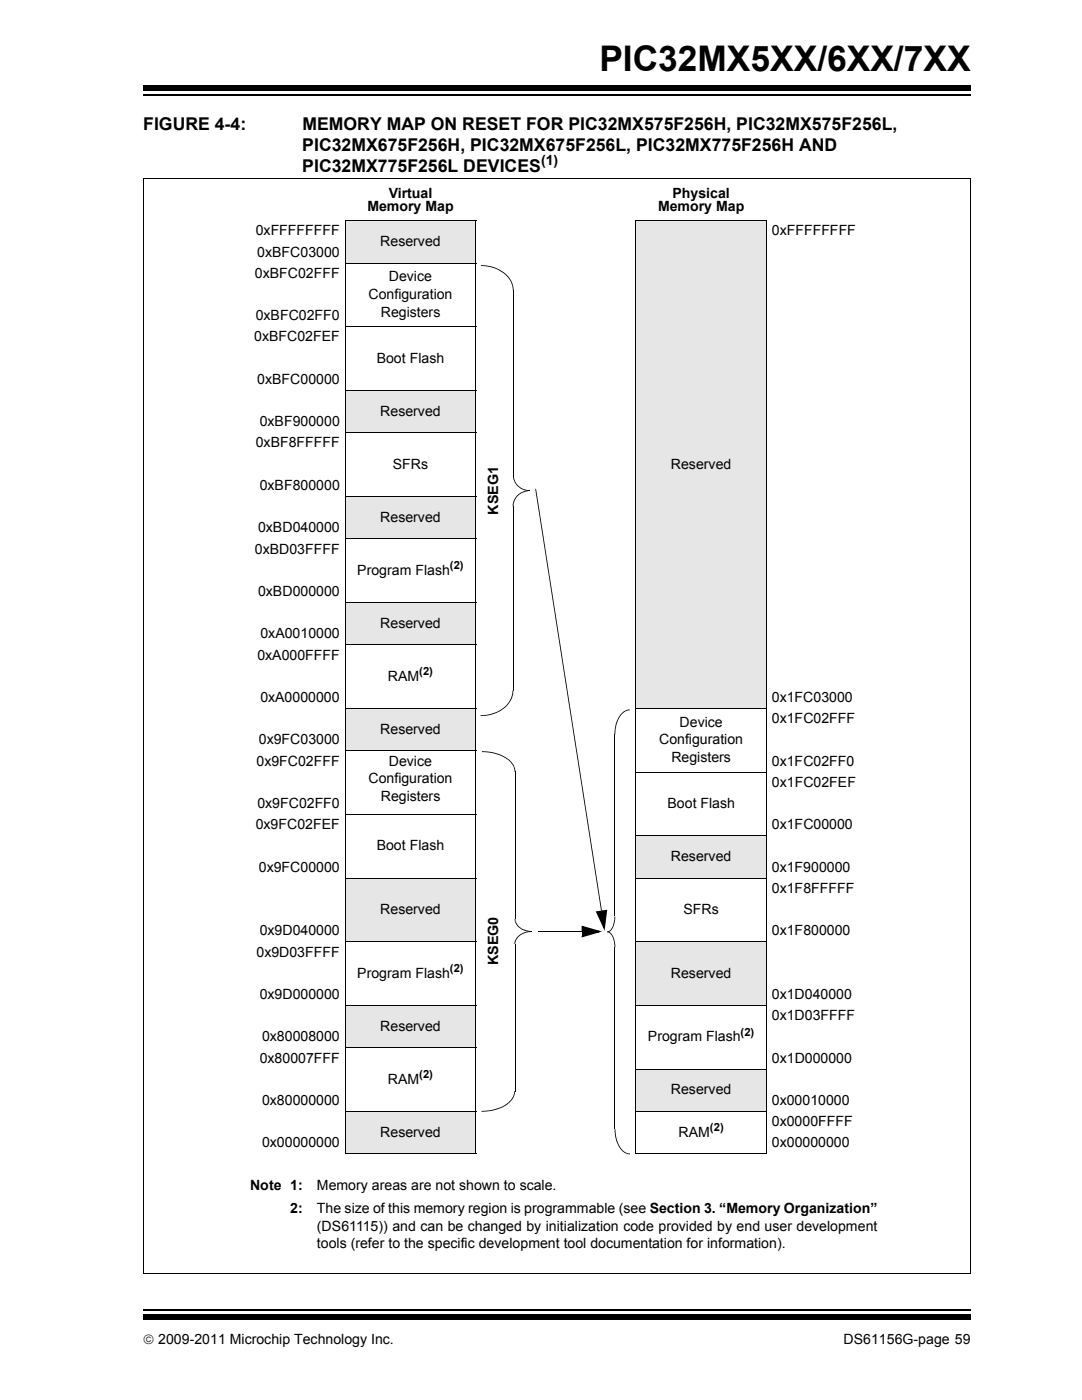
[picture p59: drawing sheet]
<svg xmlns="http://www.w3.org/2000/svg" width="216mm" height="279mm" viewBox="0 0 216 279" stroke-linecap="round" stroke-linejoin="round" font-family="sans-serif">
<defs><g id="words">
<text font-size="7" x="119.6" y="14.2">PIC32MX5XX/6XX/7XX</text>
<g font-size="3.5">
<text x="28.6" y="25.9">FIGURE 4-4:</text>
<text x="60.3" y="25.9">MEMORY MAP ON RESET FOR PIC32MX575F256H, PIC32MX575F256L,</text>
<text x="60.3" y="30.1">PIC32MX675F256H, PIC32MX675F256L, PIC32MX775F256H AND</text>
<text x="60.3" y="34.4">PIC32MX775F256L DEVICES</text>
</g>
<g font-size="2.8">
<text x="107.9" y="33">(1)</text>
<text x="77.6" y="39.6">Virtual</text>
<text x="134.2" y="39.6">Physical</text>
<text x="51" y="47">0xFFFFFFFF</text>
<text x="73.3" y="42">Memory Map</text>
<text x="131.3" y="42">Memory Map</text>
<text x="154" y="47">0xFFFFFFFF</text>
<text x="51.3" y="51.2">0xBFC03000</text>
<text x="75.9" y="49.1">Reserved</text>
<text x="50.9" y="55.4">0xBFC02FFF</text>
<text x="73.5" y="59.7">Configuration</text>
<text x="77.6" y="56.1">Device</text>
<text x="51" y="63.9">0xBFC02FF0</text>
<text x="76" y="63.2">Registers</text>
<text x="50.7" y="68.1">0xBFC02FEF</text>
<text x="51.3" y="76.6">0xBFC00000</text>
<text x="75.2" y="72.4">Boot Flash</text>
<text x="75.9" y="83">Reserved</text>
<text x="51" y="89.3">0xBF8FFFFF</text>
<text x="51.8" y="85.1">0xBF900000</text>
<text x="78.4" y="93.5">SFRs</text>
<text x="133.9" y="93.5">Reserved</text>
<text x="51.8" y="97.8">0xBF800000</text>
<text x="51.5" y="106.2">0xBD040000</text>
<text x="75.9" y="104.1">Reserved</text>
<text x="99.4" y="102.7" transform="rotate(-90 99.4 102.7)">KSEG1</text>
<text x="50.9" y="110.5">0xBD03FFFF</text>
<text x="51.5" y="118.9">0xBD000000</text>
<text x="71.3" y="114.7">Program Flash</text>
<text x="75.9" y="125.3">Reserved</text>
<text x="51.4" y="131.6">0xA000FFFF</text>
<text x="52" y="127.4">0xA0010000</text>
<text x="77.4" y="135.9">RAM</text>
<text x="52" y="140.1">0xA0000000</text>
<text x="154" y="140.1">0x1FC03000</text>
<text x="51.6" y="148.6">0x9FC03000</text>
<text x="75.9" y="146.5">Reserved</text>
<text x="131.5" y="148.6">Configuration</text>
<text x="135.6" y="145">Device</text>
<text x="154" y="144.3">0x1FC02FFF</text>
<text x="51.2" y="152.8">0x9FC02FFF</text>
<text x="77.6" y="152.8">Device</text>
<text x="134" y="152.1">Registers</text>
<text x="154" y="152.8">0x1FC02FF0</text>
<text x="51.4" y="161.3">0x9FC02FF0</text>
<text x="73.5" y="156.3">Configuration</text>
<text x="76" y="159.9">Registers</text>
<text x="133.2" y="161.3">Boot Flash</text>
<text x="154" y="157">0x1FC02FEF</text>
<text x="51" y="165.5">0x9FC02FEF</text>
<text x="154" y="165.5">0x1FC00000</text>
<text x="51.6" y="174">0x9FC00000</text>
<text x="75.2" y="169.7">Boot Flash</text>
<text x="133.9" y="171.9">Reserved</text>
<text x="154" y="174">0x1F900000</text>
<text x="154" y="178.2">0x1F8FFFFF</text>
<text x="75.9" y="182.4">Reserved</text>
<text x="136.4" y="182.4">SFRs</text>
<text x="51.2" y="190.9">0x9D03FFFF</text>
<text x="51.8" y="186.7">0x9D040000</text>
<text x="154" y="186.7">0x1F800000</text>
<text x="71.3" y="195.1">Program Flash</text>
<text x="99.4" y="192.6" transform="rotate(-90 99.4 192.6)">KSEG0</text>
<text x="133.9" y="195.1">Reserved</text>
<text x="51.8" y="199.4">0x9D000000</text>
<text x="154" y="199.4">0x1D040000</text>
<text x="154" y="203.6">0x1D03FFFF</text>
<text x="52.3" y="207.8">0x80008000</text>
<text x="75.9" y="205.7">Reserved</text>
<text x="129.3" y="207.8">Program Flash</text>
<text x="51.8" y="212.1">0x80007FFF</text>
<text x="154" y="212.1">0x1D000000</text>
<text x="52.3" y="220.5">0x80000000</text>
<text x="77.4" y="216.3">RAM</text>
<text x="133.9" y="218.4">Reserved</text>
<text x="154" y="220.5">0x00010000</text>
<text x="75.9" y="226.9">Reserved</text>
<text x="135.4" y="226.9">RAM</text>
<text x="154" y="224.8">0x0000FFFF</text>
<text x="52.3" y="229">0x00000000</text>
<text x="154" y="229">0x00000000</text>
<text x="49.9" y="237.5">Note 1:</text>
<text x="63.2" y="237.5">Memory areas are not shown to scale.</text>
<text x="57.9" y="242.1">2:</text>
<text x="63.2" y="242.1">The size of this memory region is programmable (see Section 3. “Memory Organization”</text>
<text x="63.2" y="245.6">(DS61115)) and can be changed by initialization code provided by end user development</text>
<text x="63.2" y="249.1">tools (refer to the specific development tool documentation for information).</text>
<text x="28.6" y="268.1">© 2009-2011 Microchip Technology Inc.</text>
<text x="168.3" y="268.1">DS61156G-page 59</text>
</g>
<g font-size="2.2">
<text x="89.8" y="113.6">(2)</text>
<text x="83.7" y="134.7">(2)</text>
<text x="89.8" y="194">(2)</text>
<text x="147.8" y="206.7">(2)</text>
<text x="83.7" y="215.2">(2)</text>
<text x="141.7" y="225.8">(2)</text>
</g>
</g></defs>
<path d="M28.6 261.4h165.1" fill="none" stroke="#000" stroke-width=".36"/>
<path d="M28.6 262.4h165.1v1h-165.1z" fill="#000"/>
<path d="M28.6 16.6h165.1v5.4h-165.1z" fill="#fff"/>
<path d="M28.6 18.9h165.1" fill="none" stroke="#000" stroke-width=".36"/>
<path d="M28.6 17h165.1v1h-165.1z" fill="#000"/>
<g fill="#e6e6e6">
<path d="M68.9 44h26.1v8.5h-26.1z"/>
<path d="M126.9 44h26.1v97.4h-26.1z"/>
<path d="M68.9 77.9h26.1v8.5h-26.1z"/>
<path d="M68.9 99.1h26.1v8.4h-26.1z"/>
<path d="M68.9 120.2h26.1v8.5h-26.1z"/>
<path d="M68.9 141.4h26.1v8.5h-26.1z"/>
<path d="M126.9 166.8h26.1v8.5h-26.1z"/>
<path d="M68.9 175.3h26.1v12.7h-26.1z"/>
<path d="M126.9 188h26.1v12.7h-26.1z"/>
<path d="M68.9 200.7h26.1v8.4h-26.1z"/>
<path d="M126.9 213.4h26.1v8.4h-26.1z"/>
</g>
<path d="M45.7 221.8h23.2v4.3h-23.2z" fill="#fff"/>
<path d="M68.9 221.8h26.1v8.5h-26.1z" fill="#e6e6e6"/>
<g fill="#fff">
<path d="M95 221.8h31.9v4.3h-31.9z"/>
<path d="M153 221.8h23.1v4.3h-23.1z"/>
<path d="M45.7 226.1h23.2v4.2h-23.2z"/>
<path d="M95 226.1h31.9v4.2h-31.9z"/>
<path d="M153 226.1h23.1v4.2h-23.1z"/>
</g>
<g fill="none" stroke="#000" stroke-width=".2">
<path d="M28.7 35.6h165M28.7 35.5v218.6M193.6 35.6v218.6M68.8 44h26.3M68.8 52.5h26.3M68.9 44.1v8.3M68.9 52.6v177.6M95 44.1v8.3M95 52.6v177.6M102.4 58v36.8M126.8 44h26.3M126.9 44.1v97.2"/>
<path d="M153 44.1v97.2M68.8 65.2h26.3M68.8 77.9h26.3M68.8 86.4h26.3M68.8 99.1h26.3M68.8 107.5h26.3M102.5 101.1v36.8M68.8 120.2h26.3M68.8 128.7h26.3M68.8 141.4h26.3M68.8 149.9h26.3M102.8 154v29.4"/>
<path d="M122.7 146.6v36.3M126.8 141.4h26.3M126.8 154.1h26.3M126.9 141.5v88.7M153 141.5v88.7M68.8 162.6h26.3M68.8 175.3h26.3M126.8 166.8h26.3M126.8 175.3h26.3M68.8 188h26.3M102.8 188.4v29.4M107.4 185.9h8.7"/>
<path d="M122.7 189.1v36.3M126.8 188h26.3M68.8 200.7h26.3M68.8 209.1h26.3M126.8 200.7h26.3M126.8 213.4h26.3M68.8 221.8h26.3M68.8 230.3h26.3M126.8 221.8h26.3M126.8 230.3h26.3M28.6 254.1h165"/>
</g>
<g fill="#000">
<path d="M96 52.9a6.4 6.4 0 0 1 6.4 4.1h-.2l-.3-.9-.6-.8-1.3-1.1-1.6-.7-2.4-.4zM102.2 57h.2l.1 .5h-.2zM102.3 57.5h.2v.5h-.2zM102.3 94.8h.2v.3h-.2zM102.3 95.1h.2l.1 .3h-.2zM105 97.9h.3l.1 .1-.4 .1zM105.3 97.9h.4v.1h-.4zM102.4 95.4h.2l.4 1.1 .9 .8 .9 .4 .9 .1v.2a3.4 3.4 0 0 1-3.3-2.6zM106.8 97.6h.2zM106.8 97.6h.2l13.1 84.1h-.2zM103.1 99l1-.8 .9-.3v.2l-.9 .3-.9 .7-.6 1-.1 .9h-.2a3.1 3.1 0 0 1 .8-2zM97.2 142.6l1.8-.4 1.8-1.2 1.2-1.7 .3-1.5h.1a5.3 5.3 0 0 1-4.6 4.9l-.6 .1z"/>
<path d="M96.2 149.9a7.7 7.7 0 0 1 6.1 2.5l.4 .8h-.1l-.4-.7-.6-.7-1.3-.8-1.6-.6-2.5-.3zM95.9 142.7h.6l.1 .2h-.7zM96.5 142.7l.7-.1v.2l-.6 .1zM102.5 153.2h.2l.1 .4h-.2zM102.6 153.6h.2v.4h-.1zM122.6 146.1h.2v.5h-.2zM122.7 145.6h.1v.5h-.2zM124 142.4l.7-.6 1-.2v.2h-.6l-.5 .3-.8 .8-.7 1.4-.3 1.3h-.1l.4-1.8zM103.3 186.9l1.2-.8 .9-.2 .1 .1-1 .3-.9 .6-.6 .8-.2 .7h-.2a2.05 2.05 0 0 1 .7-1.5zM102.7 183.4h.1l.1 .3h-.2zM102.7 183.7l.2-.1v.3h-.1zM105.4 185.9l.4-.1v.2h-.4z"/>
<path d="M105.8 185.8h.3v.2h-.3zM102.8 183.9h.1l.4 .7 .7 .7 1.2 .4 1 .1v.2a3.4 3.4 0 0 1-3.4-2.1zM107.3 185.8l.1 .2zM116.1 184.7l4 1.2-4 1.2 .1-.4 3.2-1 .1 .4-3.3-1 .1-.3 .1 .2v.9h-.3zM116.1 185.9h.3v1h-.3zM119.1 181.9l.9-.2 .1 .4-1 .1zM118.9 181.9l.4 .1 1.4 3-.3 .2 .4-3.5 .3 .1-.1 .1-.9 .2-.1-.4 1.2-.1-.5 4.2zM119.9 181.7l.2 .1zM122.5 184.1h.1l-.4 1.2-.4 .5-.6 .3v-.2l.5-.2 .4-.5zM121.2 185.9h.2l-.1 .2h-.1zM121.4 185.9l.1 .1v.1h-.2zM122.6 183.5h.1l-.1 .6h-.1z"/>
<path d="M122.6 182.9h.2l-.1 .6h-.1zM121.5 186l.6 .5a3.8 3.8 0 0 1 .7 2.6h-.2l-.2-1.7-.3-.7-.6-.6zM97.4 221.6l2.4-.6 1.3-.7 1-1 .4-.7 .1-.8h.2a4.2 4.2 0 0 1-3.5 3.6l-1.9 .4zM96.1 221.7h.7v.1l-.7 .1zM96.8 221.7l.6-.1v.2h-.6zM122.6 225.4h.2l.1 1.4 .6 1.7 .6 .9 1 .7v.2a4.4 4.4 0 0 1-2.4-3.9zM125.1 230.1l.3 .1v.2l-.3-.1zM125.4 230.2h.3v.2h-.3z"/>
</g>
<path d="M116.2 185l3.3 .9-3.3 1zM119.1 182l1.9-.2-.5 3.3z" fill="#000"/>
<use href="#words"/>
</svg>
